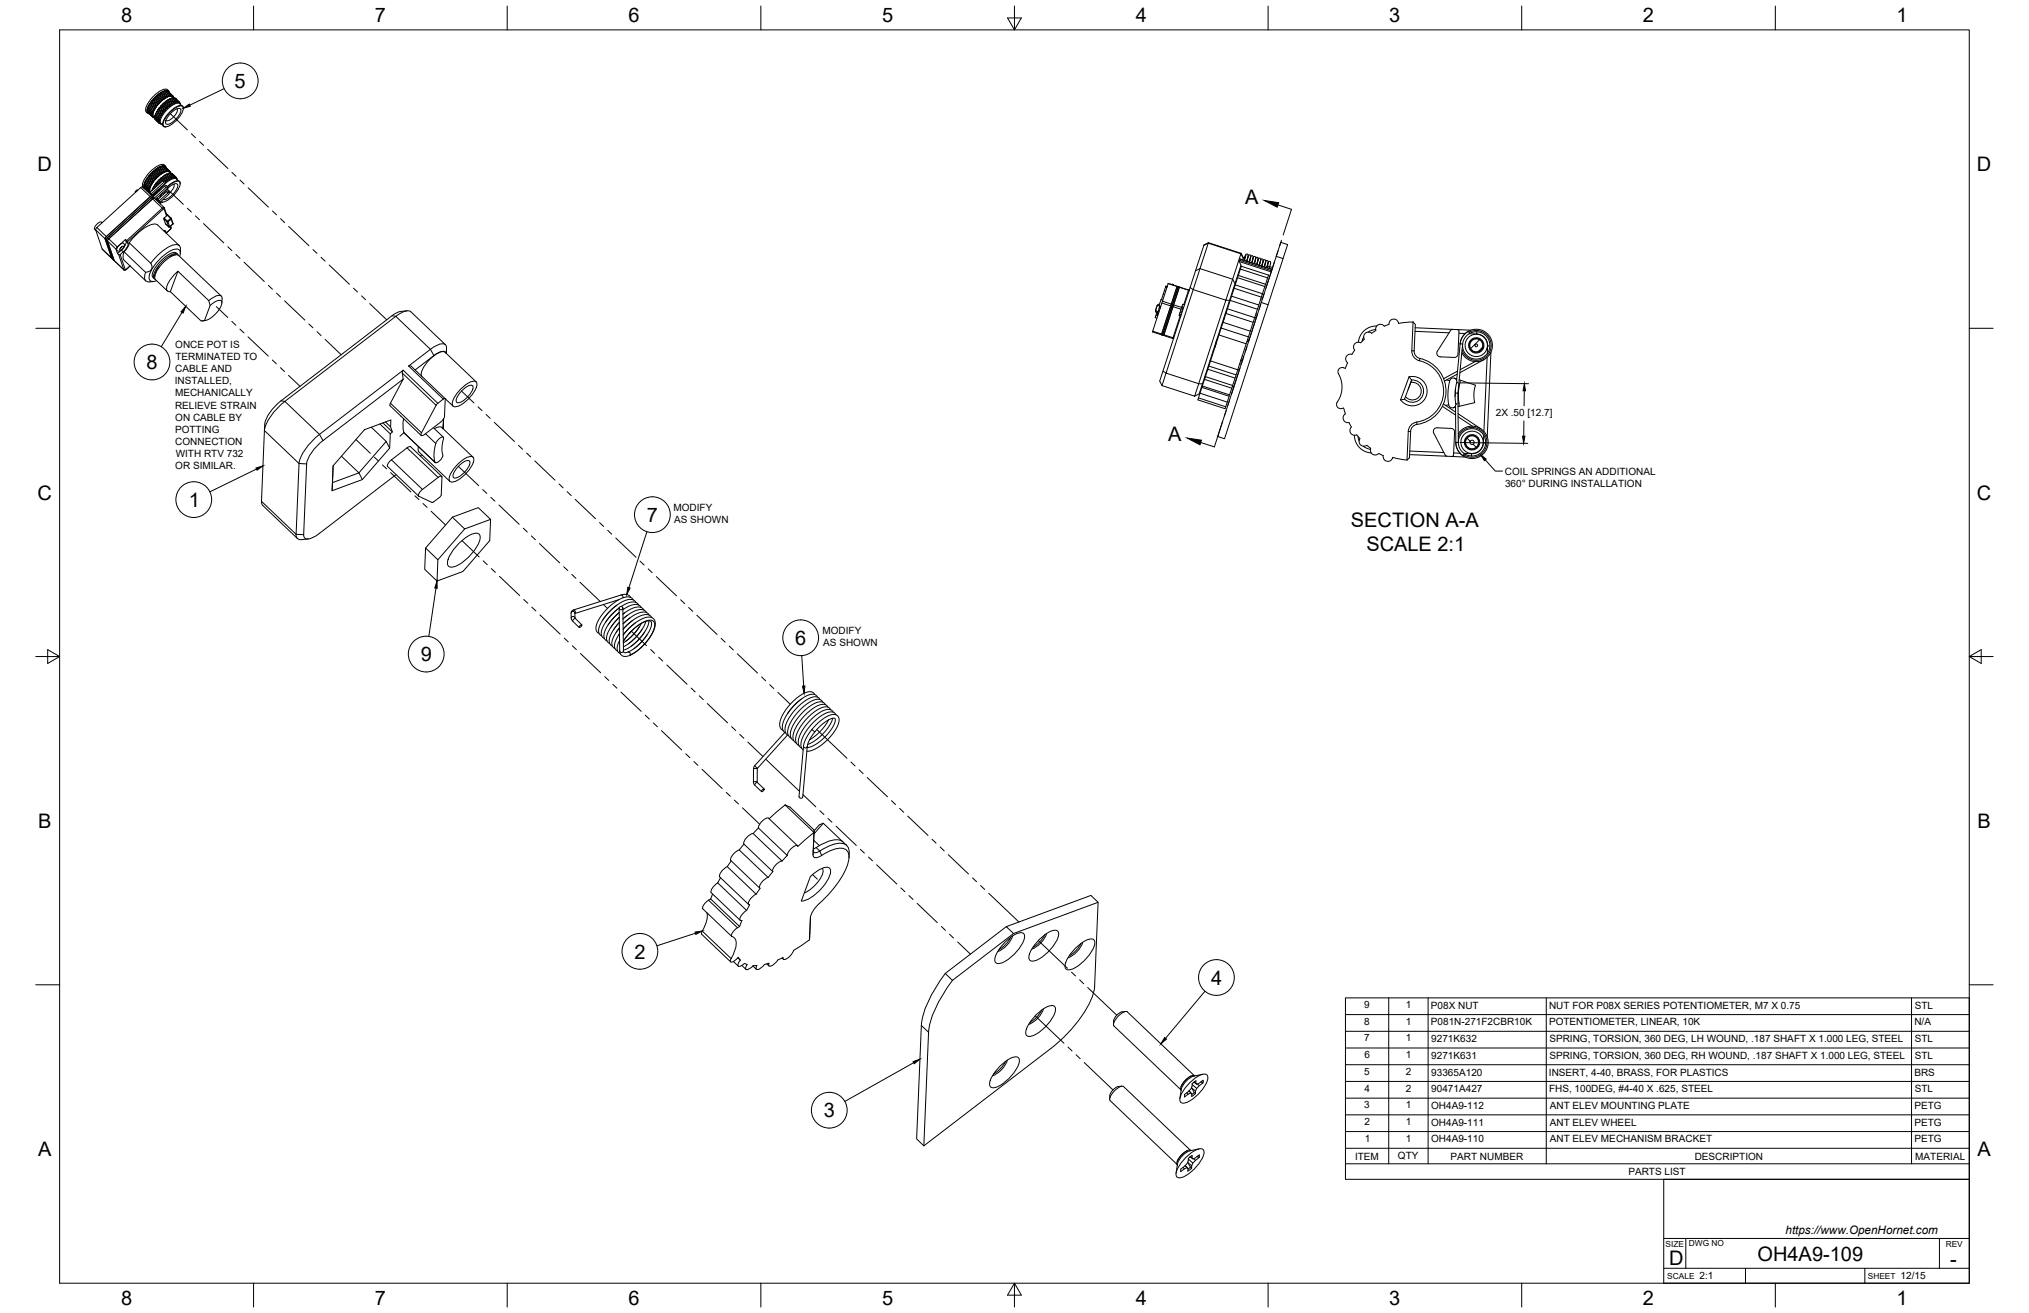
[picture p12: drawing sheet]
<svg xmlns="http://www.w3.org/2000/svg" width="864mm" height="559mm" viewBox="0 0 864 559" stroke-linecap="round" stroke-linejoin="round" font-family="sans-serif">
<defs><g id="words">
<g font-size="8.5">
<text x="51.6" y="9.4">8</text>
<text x="159.5" y="9.4">7</text>
<text x="267.5" y="9.4">6</text>
<text x="375.4" y="9.3">5</text>
<text x="483.4" y="9.4">4</text>
<text x="591.3" y="9.4">3</text>
<text x="699.3" y="9.4">2</text>
<text x="807.2" y="9.4">1</text>
<text x="99.9" y="37.4">5</text>
<text x="16" y="72.9">D</text>
<text x="841.4" y="72.9">D</text>
<text x="530" y="86.7">A</text>
<text x="62.3" y="157.1">8</text>
<text x="497.2" y="187.8">A</text>
<text x="16" y="212.6">C</text>
<text x="80.4" y="215.7">1</text>
<text x="841.4" y="212.6">C</text>
<text x="275.3" y="222.1">7</text>
<text x="575" y="224.1">SECTION A-A</text>
<text x="581.6" y="234.4">SCALE 2:1</text>
<text x="338.4" y="274.4">6</text>
<text x="179" y="281.4">9</text>
<text x="16.2" y="352.3">B</text>
<text x="841.7" y="352.3">B</text>
<text x="270.1" y="408">2</text>
<text x="515.5" y="419.1">4</text>
<text x="350.6" y="475.5">3</text>
<text x="16.2" y="492">A</text>
<text x="841.7" y="492">A</text>
<text x="710.4" y="538.4">D</text>
<text x="748.1" y="536.7">OH4A9-109</text>
<text x="830.1" y="538.8">-</text>
<text x="51.6" y="555.5">8</text>
<text x="159.5" y="555.5">7</text>
<text x="267.5" y="555.5">6</text>
<text x="375.4" y="555.4">5</text>
<text x="483.4" y="555.5">4</text>
<text x="591.3" y="555.5">3</text>
<text x="699.3" y="555.5">2</text>
<text x="807.2" y="555.5">1</text>
</g>
<text font-size="5" x="760" y="525.2">https://www.OpenHornet.com</text>
<g font-size="4.3">
<text x="74.6" y="148.2">ONCE POT IS</text>
<text x="74.7" y="153.3">TERMINATED TO</text>
<text x="74.6" y="158.5">CABLE AND</text>
<text x="74.4" y="163.6">INSTALLED,</text>
<text x="74.5" y="173.9">RELIEVE STRAIN</text>
<text x="74.5" y="168.7">MECHANICALLY</text>
<text x="74.6" y="179">ON CABLE BY</text>
<text x="636.7" y="177">2X .50 [12.7]</text>
<text x="74.5" y="184.1">POTTING</text>
<text x="74.6" y="189.3">CONNECTION</text>
<text x="74.8" y="194.4">WITH RTV 732</text>
<text x="74.6" y="199.5">OR SIMILAR.</text>
<text x="640.5" y="202">COIL SPRINGS AN ADDITIONAL</text>
<text x="640.6" y="207.2">360° DURING INSTALLATION</text>
<text x="286.6" y="217.3">MODIFY</text>
<text x="287" y="222.4">AS SHOWN</text>
<text x="350.1" y="269.7">MODIFY</text>
<text x="350.4" y="274.8">AS SHOWN</text>
<text x="580.7" y="429">9</text>
<text x="598.4" y="429">1</text>
<text x="609" y="429.3">P08X NUT</text>
<text x="659.3" y="429.3">NUT FOR P08X SERIES POTENTIOMETER, M7 X 0.75</text>
<text x="814.9" y="429.3">STL</text>
<text x="580.7" y="436.1">8</text>
<text x="598.4" y="436.1">1</text>
<text x="609" y="436.4">P081N-271F2CBR10K</text>
<text x="659.3" y="436.4">POTENTIOMETER, LINEAR, 10K</text>
<text x="814.8" y="436.4">N/A</text>
<text x="580.7" y="443.2">7</text>
<text x="598.4" y="443.3">1</text>
<text x="609.2" y="443.5">9271K632</text>
<text x="659.5" y="443.5">SPRING, TORSION, 360 DEG, LH WOUND, .187 SHAFT X 1.000 LEG, STEEL</text>
<text x="814.9" y="443.5">STL</text>
<text x="580.7" y="450.4">6</text>
<text x="598.4" y="450.4">1</text>
<text x="609.2" y="450.6">9271K631</text>
<text x="659.5" y="450.7">SPRING, TORSION, 360 DEG, RH WOUND, .187 SHAFT X 1.000 LEG, STEEL</text>
<text x="814.9" y="450.7">STL</text>
<text x="580.7" y="457.5">5</text>
<text x="598.3" y="457.5">2</text>
<text x="609.2" y="457.7">93365A120</text>
<text x="659.3" y="457.8">INSERT, 4-40, BRASS, FOR PLASTICS</text>
<text x="814.8" y="457.8">BRS</text>
<text x="580.8" y="464.6">4</text>
<text x="598.3" y="464.6">2</text>
<text x="609.2" y="464.8">90471A427</text>
<text x="659.3" y="464.9">FHS, 100DEG, #4-40 X .625, STEEL</text>
<text x="814.9" y="464.9">STL</text>
<text x="580.7" y="471.7">3</text>
<text x="598.4" y="471.7">1</text>
<text x="609.2" y="472">OH4A9-112</text>
<text x="659.7" y="472">ANT ELEV MOUNTING PLATE</text>
<text x="814.8" y="472">PETG</text>
<text x="580.7" y="478.8">2</text>
<text x="598.4" y="478.8">1</text>
<text x="609.2" y="479.1">OH4A9-111</text>
<text x="659.7" y="479">ANT ELEV WHEEL</text>
<text x="814.8" y="479.1">PETG</text>
<text x="580.9" y="485.9">1</text>
<text x="598.4" y="485.9">1</text>
<text x="609.2" y="486.2">OH4A9-110</text>
<text x="659.7" y="486.2">ANT ELEV MECHANISM BRACKET</text>
<text x="814.8" y="486.2">PETG</text>
<text x="576.7" y="493.5">ITEM</text>
<text x="595" y="493.4">QTY</text>
<text x="617.3" y="493.5">PART NUMBER</text>
<text x="721.3" y="493.5">DESCRIPTION</text>
<text x="815.2" y="493.5">MATERIAL</text>
<text x="693.1" y="500.1">PARTS LIST</text>
<text x="723.4" y="544.5">2:1</text>
<text x="809" y="544.5">12/15</text>
</g>
<g font-size="3.5">
<text x="708.9" y="530.9">SIZE</text>
<text x="718.9" y="530.5">DWG NO</text>
<text x="828.2" y="530.9">REV</text>
<text x="709.6" y="544.2">SCALE</text>
<text x="795" y="544.2">SHEET</text>
</g>
</g></defs>
<!-- layer: Visible -->
<g fill="none" stroke="#000" stroke-width=".43">
<path d="M68 39.8l-.3 .2M68 39.8l.9 2.9M68.2 39.9l.9 2.8M68.5 39.5l-.5 .3M68.5 39.5l.9 2.8M68.7 39.3l-.2 .2M68.7 39.3l1 2.8-.9 .7M68.9 39.5l1 2.6M69.2 39.1l-.5 .2M69.2 39.1l1 2.6M69.5 39l-.2 .1M69.5 39l1 2.6"/>
<path d="M69.6 39.1l1 2.5M69.9 38.8l-.4 .2M69.9 38.8l1.3 2.3M70 38.8l1 2.4M70.5 38.7l-.3 .2M70.6 38.7l1.3 2.1M70.6 38.7l1.1 2.2 .2-.1M70.8 38.8l.3-.1 1.2 2M71.1 38.7l1.5 2M71.5 38.8l-.1 .1M71.5 38.8l1.6 1.8M71.5 38.8l1.4 1.8"/>
<path d="M71.8 38.7a2.33 2.33 0 0 0-3.4-.1 13.4 13.4 0 0 0-6.5 8.2l.9 1.4M72 39.3l1.5 1.5M72.1 39.5a1.58 1.58 0 0 0-1.1-1.2 1.58 1.58 0 0 0-1.6 .5 13.8 13.8 0 0 0-6.9 8.4 1.09 1.09 0 0 0 1.1 1.3M72.5 39.8l1 1M62.7 47.1v.2M62.7 47.1l2.3 2.7M62.7 47.3l2.4 2.6M62.8 46.6l1.5 2.3 .6 .6 .3-.1-.2 .4M62.8 46.6l2 2.8M62.8 47.6l1.5 1.6M62.8 47.6l2 2M62.8 46.9l-.1 .2"/>
<path d="M62.9 47.5l-.1 .1M62.9 45.9l1.9 2.9M63 46.3l-.2 .3M63 47.9l.4 .4M63.2 45.6l-.3 .5 1.9 2.9M63.3 45.1l1.6 3.1M63.6 44.8l-.5 .6 1.8 3v-.2M63.7 44.3l-.2 .3 1.6 3.1 .3-.7M63.7 44.3l1.5 3.2M64.1 43.8l-.4 .5M64.1 43.8l1.3 3.2M64.1 44l.8 1.9"/>
<path d="M64.2 43.5l-.1 .3M64.2 43.5l1.3 3.2M64.6 43.2l1.3 3.2M64.7 42.9l1.2 3.3M64.8 49h.3l-.3 .4M64.8 48.9v.1M64.8 49.4l.1 .1M64.9 48.4l.2 .1-.3 .4M64.9 42.7l-.7 .8M64.9 42.7l1.1 3.2M65 49.8l.1 .1M65.1 47.8l-.2 .4"/>
<path d="M65.1 49.9l.3-.2-.1 .3M65.1 49.9h.6M65.3 42.5l1.1 3.1M65.4 42.1l-.5 .6M65.4 42.1l.2-.2 1 3.2M65.4 42.1l1 3.2M65.5 50l.2 .2M65.6 46.7l-.2 .3M65.7 50.2h.1M65.7 50v.2M65.8 50.2l1.9 2.2M65.8 50.2l1.8 2.1"/>
<path d="M65.8 49.6l1.7 2.4M65.9 46.2l-.4 .5M65.9 46.4a3.1 3.1 0 0 0-.5 3.2l.4 .5M65.9 50.6l1.2 1.2M65.9 50.6l1.7 1.7M65.9 50l-.1 .2M66 41.7l1 3.1M66 49l1.4 2.5M66 49l1.4 2.3M66 50.5l-.1 .1M66 49.4l-.2 .2 1.7 2.3M66.1 41.4l.3-.3 .9 3.2"/>
<path d="M66.1 41.4l-.5 .5M66.1 41.3l1 3.2 .2-.2M66.2 50.9h.1M66.3 48.7l-.3 .3M66.3 48.3l1.2 2.6M66.4 45.6l-.5 .8M66.4 45.4l-.5 .8M66.5 47.7l1.2 2.5M66.6 47.9l-.3 .4 1.3 2.4M66.6 45.1l-.2 .3M66.7 47.5l-.2 .2M66.7 47.5l1.1 2.5"/>
<path d="M66.7 47.5l.4-.4 .6 1.4M66.7 41l1 3.1M66.9 40.6l-.5 .5M66.9 40.6l.9 3.1M67 46.9l1.4 3-.6 .3M67 46.9l.1 .2M67 44.8l-.6 .8M67.1 44.5l-.5 .6M67.2 40.4l.9 3.1M67.2 40.4l-.3 .2M67.2 46.6l-.2 .3M67.4 40.4l1 3"/>
<path d="M67.4 51.5l.5 .5-.4-.2M67.5 51.3l-.1 .2M67.5 51.8v.2M67.5 52l.5 .4-.4-.1M67.5 50.9l.4 .5-.5-.1M67.6 50.7l-.1 .2M67.6 46.1l1 2.5M67.6 46.1v.3M67.6 52.3l.1 .1M67.7 44.1l-.7 .7M67.7 52.3l.6 .3M67.7 52.4l.2 .1"/>
<path d="M67.7 40l-.5 .4M67.7 40l.9 3M67.8 50.2l.3 .4-.5 .1M67.8 43.7l-.5 .6M67.8 45.8l-.2 .3M67.9 52.5l.4 .1M67.9 52.5l.7 .2M68.1 43.5l-.3 .2M68.2 49.2l-1-2.5 .4-.3 1.1 2.8M68.2 49.2l-.1 .2M68.3 45.3l.8 2.5M68.3 52.7h.1"/>
<path d="M68.3 45.3l-.1 .3M68.3 52.7h.3M68.4 43.4l-.7 .7M68.5 45l.8 2.5M68.5 45l.4-.2 .9 2.8M68.5 45l-.2 .3M68.6 48.6l.2 .5M68.6 43l-.5 .5M68.7 48.4l-.9-2.6 .4-.2 1.1 2.8-.7 .2M68.8 49.2l-.2 .2-.4-.2M68.9 42.8l-.3 .2M69 44.5l.8 2.5"/>
<path d="M69 44.5l-.1 .3M69.1 42.7l-.7 .7M69.2 47.8l.1 .5M69.3 44.2l.7 2.5M69.3 44.2l.3-.1 .9 2.8M69.3 44.2l-.3 .3M69.4 47.5l-.2 .3M69.8 47l-.1 .8-.3-.3M69.8 43.7l.7 2.5M69.8 43.7l-.2 .4M69.9 42.1l-.8 .6M70 46.7l-.2 .3"/>
<path d="M70.1 43.5l-.3 .2M70.2 41.7l-.6 .4M70.5 46.2l-.1 .8-.4-.3M70.6 43.1l.7 2.3M70.6 43.1l-.3 .4M70.6 41.6l-.7 .5M70.6 54h-.1M70.8 45.9l-.7-2.4h.2l.9 2.6M70.8 40.1l.5 1.2M70.8 45.9l-.3 .3M70.9 42.9l.7 2.3M70.9 42.9l1 2.6"/>
<path d="M70.9 42.9l-.3 .2M71 41.3l-.8 .4M71.3 41.3l1.6-.4 1 .8M71.3 41.3l-.7 .3M71.3 45.4l-.2 .9-.3-.4M71.4 42.5l.7 2.3M71.4 42.5l-.3 .4M71.6 45.2l-.3 .2M71.6 42.4l.8 2.2M71.6 42.4l1.1 2.5M71.7 42.4l-.3 .1M71.7 40.9l-.7 .4"/>
<path d="M72.1 44.8l-.2 .8-.3-.4M72.2 42.1l.7 2.1M72.2 42.1l-.4 .4M72.3 40.7l-.3 .3-.1-.2M72.4 44.6l.2 .3M72.4 44.6l-.3 .2M72.4 42l1 2.4-.2-.4-.3 .2M72.4 42l.8 2M72.4 42l-.2 .1M72.5 40.7h-.1M72.7 47.4l3.1-2.1a1.43 1.43 0 0 1 2.2 .6 10.8 10.8 0 0 1-7.6 8.1 1.03 1.03 0 0 1-1-1.4l.9-2.2zM72.8 48.1l1.9-1.5a1.55 1.55 0 0 1 2.3 0 7.9 7.9 0 0 1-6 6.3l-.4-.1a4.8 4.8 0 0 1 2.2-4.7z"/>
<path d="M72.9 41.8l.8 1.9M72.9 41.8l-.4 .4M72.9 41.8l.2-.1 .8 1.9M72.9 40.6l-.4 .4v-.3M72.9 44.2l-.3 .7M72.9 40.6l.2 .1M73.1 40.7l-.1 .3 .4-.3M73.4 40.6l.3 .3M73.5 40.8l-.2 .3 .4-.1M73.5 41.6l.9 1.8M73.5 41.6l-.3 .3M73.6 42.8l.5 1.2-.2-.4"/>
<path d="M73.7 41.6l.9 1.7M73.7 41.6h-.2M73.7 41l.1 .1M73.7 41.2l.2 .1M73.8 41.1l-.2 .3 .3-.1M73.9 41.3v.3M73.9 43.6l-.5 .8M74 41.6l1 1.6M74 41.6l-.2 .2M74.1 41.6l1.1 1.6M74.4 43.4l-.3 .6M74.5 41.7l1.3 1.5"/>
<path d="M74.5 41.7l-.2 .1M74.6 43.3l-.2 .1M74.8 42l1.3 1.3M74.8 42h.1M75.1 43.2l-.3 .6-.2-.5M75.2 43.2h-.1M75.2 42.4l1 .9M75.3 46.3a3.4 3.4 0 0 1-1.8 3.8l-1.9 1.3-1-.2M75.6 43.2l-.2 .4-.2-.4M75.8 43.2l.1 .4 .2-.3M76.1 43.3h.1M76.1 43.3l.3 .2"/>
<path d="M76.2 43.3l.2 .5v-.3M76.4 43.5l.2 .5M76.5 43.8l.1 .1M76.6 44l.1 .3M77.3 44.9l-.8-.8a4.8 4.8 0 0 0-4.8 2 8.5 8.5 0 0 0-3.5 6.1l1 1.1M78 46.2v-.1a1.34 1.34 0 0 0-.8-1.3 1.34 1.34 0 0 0-1.5 .3 12.3 12.3 0 0 0-6.5 7.9 1.01 1.01 0 0 0 1.3 1M60.6 79.5l5.1 4.8M60.7 79.5l-.8 .3-18.7 17M60.9 79.7l.5 .5M61.4 79.2l1.4 1.8M61.4 79.2l1.5 1.8M61.4 78.6l2.1 2.8"/>
<path d="M61.4 78.6l2.1 3M61.5 79.6l1.3 1.4zM61.5 79l-.1 .2M61.5 79.5v.2M61.6 77.9l1.9 3.2M61.6 78.3l-.2 .3M61.7 80h.1M61.7 80l.4 .3M61.9 77.6l-.3 .3M61.9 77.2l1.6 3.3M62.3 76.8l-.4 .4M62.4 76.4l-.2 .2 1.5 3.2"/>
<path d="M62.4 76.4l1.4 3.2M62.7 75.8l1.4 3.2M62.7 76.1l.9 1.8M62.9 75.6l-.5 .8M62.9 75.6l1.3 3.2 .3-.6M63.3 75.3l1.3 3.1M63.3 75l-.4 .6M63.3 75l1.3 3.2M63.6 74.7l-.3 .3M63.6 74.7l1.1 3.3M63.7 79.8l-.1 .5M63.8 79.6l-.1 .2"/>
<path d="M63.9 74.5l1.2 3.2M64 74.2l-.5 .5M64 74.2l1.1 3.2M64.1 79l-.3 .6M64.2 78.8l-.1 .2M64.3 73.9l-.3 .3M64.3 73.9l1 3.2M64.6 78.4a3.1 3.1 0 0 0-.6 3.3M64.6 73.8l1.1 3.1M64.7 78l-.2 .2M64.8 73.4l-.5 .5M64.8 73.4l1 3.2"/>
<path d="M65 73.2l1 3.1M65.1 77.4l-.4 .6M65.1 77.7l-.5 .7M65.3 80l-.4 .3M65.3 77.1l-.2 .3M65.3 79.5l.3 .7M65.3 79.5l.4-.3 .3 .7M65.3 79.5l.1 .9M65.3 73.1l1.1 3M65.6 72.7l-.8 .7M65.6 72.7l.9 3.1M65.7 79l.3 .8"/>
<path d="M65.7 79v.2M65.7 76.9l-.6 .8M65.7 76.6l-.4 .5M65.8 72.5l.9 3M65.8 72.5l-.2 .2M65.8 78.7l.4 1M65.9 78.7l-.2 .3M66 76.3l-.2 .3M66.1 72.5l1 2.9M66.2 78.4l.4 .9M66.3 78.1l.4 1.1M66.3 78.1l-.5 .6"/>
<path d="M66.4 72.1l-.6 .4M66.4 72.1l.2-.2 .9 2.9-.2 .2M66.4 72.1l.9 2.9M66.5 77.9l.4 1.2M66.5 75.8l-.5 .5M66.5 77.9l-.2 .2M66.7 75.5l-.2 .3M66.8 77.6l.4 1.1M66.8 71.9l1 2.8M67 77.3l.4 1.3M67 77.3l-.5 .6M67.1 75.4l-1.4 1.5"/>
<path d="M67.2 71.5l-.6 .4M67.2 71.5l.2-.1 .9 2.7M67.2 71.5l.9 2.8M67.2 77l.4 1.4M67.2 77l-.2 .3M67.2 75l-.5 .5M67.5 76.9l.4 1.2M67.6 71.5l1 2.7M67.7 76.5l.4 1.4M67.7 76.5l-.5 .5M67.8 74.7l-.7 .7M67.9 71.1l-.5 .3"/>
<path d="M67.9 71.1l1 2.7M67.9 76.3l.5 1.4M67.9 76.3l.4-.1 .4 1.2M67.9 76.3l-.2 .2M68.1 74.4l-.6 .4M68.1 71l-.2 .1M68.2 71l.9 2.6-.2 .2M68.2 71.2l1.1 2.5M68.3 74.2l-.2 .1M68.5 75.8l.4 1.4M68.5 75.8l-.2 .4M68.5 79.7h.1"/>
<path d="M68.6 79.6h.1M68.6 74.2l-.8 .5M68.6 79.6l-.3 .2M68.6 70.8l-.5 .2M68.6 70.8l1.3 2.4-.8 .4M68.6 70.8l1 2.5M68.7 75.6l.5 1.4M68.7 75.6l.3-.1 .4 1.3M68.7 75.6l-.2 .2M68.9 73.8l-.6 .4M69.2 70.7l-.3 .3M69.3 75.1l.4 1.5"/>
<path d="M69.3 75.1l-.3 .4M69.3 73.7l-.7 .5M69.4 72.2l.6 1.1M69.5 74.9l-.2 .2M69.7 70.7l-.2 .2M69.7 70.7l1.5 2M69.7 70.7l1.3 2.1M69.7 75l.8 2.1M70 73.3l-.7 .4M70.1 76.7l-.6-1.7 .6-.4 .7 2.2M70.1 70.9l-.1 .1M70.1 70.9l1.6 1.8"/>
<path d="M70.1 70.9l1.5 1.8M70.3 74.4l.7 2.2M70.3 74.4l1.1 2.5M70.3 74.4l-.2 .2M70.4 73l-.6 .2M70.5 70.7a2.33 2.33 0 0 0-3.5-.1 13.4 13.4 0 0 0-6.4 8.2l.3 .9M70.6 77.2l-.6-.6-.5 .1-5.7 5.2M70.6 72.9l-1.4-2.2 1.2 2.3M70.6 72.9l-.2 .1M70.6 77.5h.1M70.6 71.4l1.4 1.4M70.8 76.8l-.2 .8"/>
<path d="M70.8 71.5a1.58 1.58 0 0 0-1.2-1.2 1.58 1.58 0 0 0-1.5 .6 13.8 13.8 0 0 0-7 8.3 1.09 1.09 0 0 0 1.1 1.3M70.8 74.1l.8 2.1M70.8 74.1l-.3 .4M71 72.7l-.4 .4v-.2M71 76.6l-.2 .2M71.1 74l.7 2.1M71.1 74l1 2.5M71.1 74l-.3 .1M71.1 71.8l1.1 1M71.2 72.7l-.2 .1M71.5 73.9l.8 1.9M71.5 73.9l-.3 .3"/>
<path d="M71.6 73.8h.2l.8 1.9M71.6 72.7l-.4 .3v-.3M71.6 72.7h.1M71.7 72.7l-.1 .3 .4-.2M71.8 76.1l.3 .4 .2-.2M71.8 76.1l-.5 .9-.3-.4M72 73.2h.1M72 73.2l-.8-.2-1.2 .3M72 72.7l.4 .3M72 72.8h.2M72.1 73.2l.5 .5M72.2 72.8l-.2 .4 .4-.2"/>
<path d="M72.2 73.7l.9 1.8M72.2 73.7l-.4 .3M72.2 73.7l1.1 1.7M72.2 74.8l.6 1.3M72.4 75.8l-.1 .5M72.4 73l-.1 .4M72.4 73.2l.2 .2M72.6 73.4l-.3 .1M72.6 75.7l.2 .4M72.6 73.4v.1M72.6 75.7l-.2 .1M72.6 73.5l-.1 .2"/>
<path d="M72.7 73.7l1 1.6M72.7 73.7l-.2 .2M72.7 73.7l1.2 1.5M73.1 75.4l-.3 .7M73.1 73.8l1.2 1.4M73.1 73.8l-.1 .1M73.1 73.8l1.3 1.4M73.3 75.4l-.2 .1M73.4 74h.1M73.4 74l1.3 1.3M73.7 75.3l-.2 .5-.2-.4M73.9 74.5l.9 .9"/>
<path d="M73.9 78.4a3.9 3.9 0 0 1-1.7 3.7M74.3 75.2l-.3 .5-.3-.4M74.3 75.2l.3 .5 .1-.4M74.7 75.3l.1 .1M74.8 75.4l.2 .1M74.8 75.4l.2 .5v-.3M75.1 75.5l.2 .5M75.2 75.9h.1M75.2 76l.1 .4M75.9 76.9a2.65 2.65 0 0 0-4.2 .2l-2.2 1.9-1.8 2.4M76.7 78.3a1.25 1.25 0 0 0-.6-1.4 1.25 1.25 0 0 0-1.5 .2l-3.4 2.3M41.3 96.8l-.6 1 2.8 8.2"/>
<path d="M43.5 94.8l-.3-.3a3.3 3.3 0 0 0-2.9 3.1l.5 .5M58.6 81h-.4l-.6 .5v.4M62.9 81l1.7 1.6M62.9 81l-.4 .3M63.5 81.1l.2-.1-.2 .4M63.5 81.4v.2M63.5 81.6l.4-.2-.2 .3M63.5 80.5h.3l-.3 .4M63.9 83.7l-18.6 17M64.2 82.9l.4-.3 .2 .6-.8 .5M64.4 82.4l5.5-4.9 .7-.3-.5 1-5.4 4.8M64.6 81v.1"/>
<path d="M64.9 83l.5 .5zM64.9 83h.1M64.9 82.9l.5 .6zM64.9 80.3l.2 .4M64.9 80.3l-.2 .8M65 84.6l-19.1 17.5-.1 .5 2.8 8.2M65.1 83.8l5.2-4.8h.5l.6 .5 3.1-2.2a1.34 1.34 0 0 1 1.9 0 1.34 1.34 0 0 1 .1 1.8 11 11 0 0 1-7.7 6.9l-.4-.2M65.1 82.7l.5 .6M65.2 82.7l.4 .6M65.2 83.9l-.7 .3-19.1 17.5-.2 .4 2.9 8.3M65.4 82.5l.4 .6M65.5 82.4l.4 .6"/>
<path d="M65.7 84.3l5-4.5 .7-.2-.5 .9-4.7 4.3M65.7 84.3l-.7 .3M65.7 84.3l4.2 4 1.1 3.2M65.7 82.2l.4 .6M65.8 82l.4 .7M66.1 81.8l.3 .5M66.3 81.6l.2 .4M66.4 85l.4-.3 1.4 1.4M66.4 82.2l.1 .2M66.5 82l.4 .1M66.5 82l-.1 .2M66.5 84.6l.5 .1"/>
<path d="M66.6 84.4h.1M66.7 81.3l.1 .2M66.7 84.3v.1M66.7 84.6l.3 .1M66.7 84.6l.6 .2M66.8 81.5l.2 .5M66.8 81.1l.1 .1M66.9 84.2l.4 .6M66.9 81.2l.4 .2M66.9 81.2l-.1 .3M67 84.7h.1M67 84.7l.3 .1"/>
<path d="M67.2 84.8h.1M67.3 80.8l.1 .4zM67.4 81.2l-.1 .2M67.7 85.6l3.7-3.4 .8-.3-.5 .9-3.5 3.2M67.8 80.2l.1 .3M67.9 80.2l-.1 .4-.3-.1M68.2 86.1l.2 .5M68.3 86.1l-.5 .3M68.3 85.9l1 .1M68.4 86.5l-.1 .3M68.7 82.5l-.7 1.7M69.3 82l-1 1.9"/>
<path d="M69.5 82.8a8.9 8.9 0 0 1 5.5-4.7 1.47 1.47 0 0 1 .1 2.5 8.4 8.4 0 0 1-5.3 4.4l-.4-.1M69.6 98.1l.8 .2 .4 .9M69.8 98.1l.2 .4M70.4 95.2h.1M70.8 99.2h.1M70.8 90.9l2 1.9M71 91.5l-1.3 1.6 .7 2.1M72.2 81.9l-.6-.6h-.4l-4.1 3.7M72.6 96.2v1.3l-1.8 1.7M72.9 92.8v.2M72.9 93l.8 2.2-1.5 1.4h-.3l-1.5-1.4M43.5 106l.1 .1"/>
<path d="M43.6 106.1l4 3.9M45.3 100.7l-.6 .9 2.9 8.3M47.6 109.9h.1M47.6 110l1 .9M48.6 110.8v.1M48.6 110.9l4.3 4.1 .7-.1 1.8-1.7M50.6 104.5l1.8-1.1 .6 .8-.2 1-.8 .9-.9 .7-.8 .1-.7-.6zM51.1 108.4a6.5 6.5 0 0 0 3.4-4.8l-.3-.9-.8-.8-3.7 3.5-.3 .6 .6 1.9 .7 .6 .5-.1M51.5 106.6l-1.5 1.3M52.1 104.9l-1 1.1M52.8 107.2l9.2 8.7 1.6-.5 1-.9v-1.3l-.4-1.1M52.8 107.1l-.4 2 .2 1.4 9.4 9"/>
<path d="M53.4 101.9l.3 1.5-1 1.8M55 103.3l9.2 8.8M55 103.3l2.5-3a13.8 13.8 0 0 1 8.8-4.9l.9 .4 9.1 8.7M55 103.3l-.4 1.5-1.8 2.4M62 115.9l-.3 .9a2.06 2.06 0 0 0 0 2.3 2.06 2.06 0 0 0 2 .9l1.7-.2M67.7 113.3a7.4 7.4 0 0 0-1.9 4.6M74.8 108.4l-2.6 .8M75.6 108.2l-.9-.7-1.7 .2-2.7 1.7-2.2 2.1-2.3 2.9-.9 1.7-.1 1.4 .9 1.1M75.7 115.4a11.5 11.5 0 0 0-4.8 7.9 1.22 1.22 0 0 0 1.6 .8M75.7 115.4l13.1 12.5 .6 2.1-2.4 6.4-1.4 .2-13.1-12.5zM75.9 108.6l-1-.7-1.9 .5-2.3 1.6-2.1 1.9-2.1 2.6-1 2-.2 1.5 .8 .9M76.5 109.1a2.04 2.04 0 0 0-.2-2.7 2.04 2.04 0 0 0-2.8-.1 19.4 19.4 0 0 0-10 11.3 1.69 1.69 0 0 0 .4 1.8 1.69 1.69 0 0 0 1.8 .3l1-.2"/>
<path d="M76.8 107.8a2.91 2.91 0 0 0-1-3.6 11.3 11.3 0 0 0-8 3.8l-3.6 4M514.3 103.3l-19.7 60.8M514.3 103.3l-1.9 1-5 15.5-13.8 42.4 1 1.9M514.3 103.3l13.9 4.5M526.7 118.2l11.6 3.7M527 117.2l11.6 3.8M527.5 111.3l.7 1.6-17.6 54.2-.2 .5-1.9 1M527.5 111.3l-.2-.6-18.8 57.9M527.9 114.5l-18.1 55.7 11.6 3.7 18.5-56.8M527.9 114.5l11.6 3.8M528.2 107.8l1 1.9-.3 .9M528.2 107.8l-.7 2.4 13.9 4.4"/>
<path d="M528.3 113.3l-.4 1.2M528.3 113.3h.1M528.3 113.3l11.6 3.8M529.2 109.8l.6 .2M530.2 108.6l-.6 2.2M530.9 110.4h.1M531.3 109l-.6 2.2 .6-2.4-.2-.6-.8 .1-.7 1.7M531.3 108.8l.6-.3 .4 .4-.6 2.6 .6-2.2M531.9 110.7h.1M532.3 109.2l.7-.4 .4 .4-.6 2.6 .6-2.1M533 111.1h.1M533.4 109.5l.6-.4 .5 .5-.6 2.6 .6-2.2"/>
<path d="M534.1 111.4h.1M534.5 109.9l.6-.4 .4 .4-.6 2.6M535.1 111.7l.1 .1M535.5 110.4l-.6 2.1M535.5 110.2l.7-.4 .4 .5-.6 2.6 .6-2.2M536.2 112.1h.1M536.6 110.6l.6-.4 .5 .4-.6 2.6 .6-2.1M537.3 112.4v.1M537.6 110.9l.6-.4 .5 .5-.6 2.6 .6-2.2M538.3 112.8h.1M538.7 111.2l.7-.3 .4 .4-.6 2.6 .6-2.1M539.3 113.5h.1"/>
<path d="M539.4 113.1h.1M539.8 111.6l.6-.4 .5 .5-.7 2.6M539.9 117.1h.1M540.4 113.5l1.3 .4M543.2 109.1l-24.9 76.7 2.9 .9 24.9-76.7M545.1 103.1l2.9 1-1.9 5.9-2.9-.9zM71.2 123.8l-5-4.8a3.8 3.8 0 0 1 .8-4.1 13.7 13.7 0 0 1 8-6.5l1 .3 18.2 17.3M87.3 136.4l-1.4 .2M88.9 127.9a5.4 5.4 0 0 1 5.3-1.9l.3 .7-.1 2.3M89.4 130a4.6 4.6 0 0 1 4.8-1.9 4.8 4.8 0 0 1-1.8 4.8 8.8 8.8 0 0 1-5.3 3.5M173.3 132.3l-3.2 .3-2.6 1.3-47.8 36.6a18.1 18.1 0 0 0-7 9.9l-.2 2.8M492.3 133.1l-.6 2.1 .7 .2"/>
<path d="M492.3 133.1l.4 .2M492.9 132.7l-.5 1.6 .3 .1M492.9 132.6l.4 .1M493.4 130l-.7 .1-.5 .8-.2 1.1 .3 .5 .6 .2 .5-1.7M493.4 131l.4 .1M493.5 129.5a2.21 2.21 0 0 0-1.6 2.3v.9l.4 .4M493.7 130.3l-.3 .7M494.9 127.7l-.7-.2-.7 1.9-.2 .8 .8 .2M495.1 125.2l.6 .1M495.6 123.7l.5 .2M496.8 121.9l-.6-.1-1.9 5.8M497.2 120.7l-6.7 20.5 3.8 1.3"/>
<path d="M497.2 120.6l3.8 1.3M497.2 120.6v.1M498.8 130.4l-4 12.2M498.8 121.1l.6 .2M501 121.9l-6.7 20.6M501 121.9l.5 .1M501.5 122.1l-2.7 8.3M501.5 122v.1M501.5 122l.5 .2M502 122.2l-6.7 20.6M502 122.2l3.9 1.2 .2 .4M502.6 134.4l-.3 .1"/>
<path d="M503.1 130.4l.4 .7M503.5 131.1l-.6 1.8-.7 .1M504.1 129.9l-.7-.4-1.6 4.8 .5 .2M519.8 139.6l11.6 3.8M520.6 137.2l11.6 3.7M520.8 135.7l.2 .1M520.9 135.4l.2 .1M521.5 133.5l.2 .3M521.8 133.4l11.6 3.8M522.4 131.4l11.6 3.8M523.6 127.8l11.6 3.8M524.2 126l11.6 3.8"/>
<path d="M524.8 123.3l.3 .1M525.3 122.7l11.6 3.7M525.7 121.2l11.6 3.8M534.6 133.5l.6 .3M536.7 127.1l.6 .2M586 138.8a7.6 7.6 0 0 0-7.8 6.8M601.4 137.1l-.5 12.2a4.6 4.6 0 0 0 4.6 4.6 13.3 13.3 0 0 1 8.8 14.2 13.3 13.3 0 0 1-12 11.7l-1.8 1.2-1 1.9-.7 12.9M601.4 137.1l-6.2 .6a2.03 2.03 0 0 0-2.2-1.9 2.03 2.03 0 0 0-1.8 2.2 2.4 2.4 0 0 1-3.2 .1 2.04 2.04 0 0 0-2.4 2.6M601.4 137.1h.1M601.5 137.1l.9 1-.5 11.9 .8 1.6 1.7 1M602.3 139.5l17.9 .8M189.6 146.7l-14.7-14a5 5 0 0 0-5.5 1.3l-48.2 36.8"/>
<path d="M189.8 150.3a2.13 2.13 0 0 0-3.3-.2l-9.8 7.4M190 150.4l.1-2.2a1.81 1.81 0 0 0-.8-1.8 1.81 1.81 0 0 0-2 0l-3 1.5-10.4 7.9 .6-.2 .7 .4 17.6 16.8M494.3 142.5l.5 .1M494.8 142.6l.5 .2M495.3 142.8l3.9 1.3 .4-.2M514.1 157.1l11.6 3.8M514.5 155.8l11.6 3.8M516.3 149.4l.3 .1M517.8 145l-.7 2.7h-.2M517.9 144.5h.3M518.1 144h.2M528.2 153.2l.6 .2"/>
<path d="M528.7 151.5l.7 .2M530.8 145.3l.6 .2M572.6 156.8a2.01 2.01 0 0 0-2.8 .3 2.01 2.01 0 0 0 .4 2.9 12.1 12.1 0 0 1-1.3 11.9 1.93 1.93 0 0 0 .9 1.8 1.93 1.93 0 0 0 2.1 0M580.4 143.4l-.6 1.8M583.8 141.8a2.04 2.04 0 0 0-2.6 0 2.04 2.04 0 0 0-.5 2.6 2.4 2.4 0 0 1-2.9 1.3 2.04 2.04 0 0 0-1.2 3.3 2.37 2.37 0 0 1-2.6 1.9 2.04 2.04 0 0 0-.4 3.5l-1 2.4M585.5 140.3l-1.7 .3-1.5 .7M585.6 140.7l-1.8 1.1M602.3 141l14.5 .6M604.4 152.5a14.3 14.3 0 0 1 11 14.9 14.3 14.3 0 0 1-12.9 13.4l-1.5 1.1-.6 1.7M618.2 140.2l-.7 .3-5.7 9a1.54 1.54 0 0 0 1.2 2.4l6 .2 1.2-.6 .4-.8 .4-9.6-.2-.6-.5-.2M620.2 159.2l-5.4 3M620.2 140.3l5.8 .2"/>
<path d="M620.4 157.9l-6 3.3M620.9 141.8l2.8 .1M621.5 146.5l.5-2.3 1.7-2.3 1.9-1.2 2.4-.6 2.3 .3 2.2 1.1 1.6 1.7 1 2.4 .1 2.2-.8 2.4-1.7 2.1-1.9 1.2-2.4 .4-2.4-.4-2.3-1.4-1.5-2M622.5 146.6l.2 2 1.3 2.3 1.9 1.4 2.7 .5 2.2-.5 2-1.6 1.2-2.3v-2.5l-1.3-2.8-1.7-1.3-1.4-.5-1.8-.1-1.6 .4-1.6 .9-1.2 1.4-.8 2.2-2.1 21.2 .2 21.4 .8 2.4 1.1 1.4 1.4 1 2 .6 1.9-.2 1.9-.8 1.3-1.2 .9-1.7 .3-1.5-.3-2.4-1.1-1.9-1.8-1.4-2.4-.6-1.9 .3-2.2 1.2-1.4 2-.5 2.3M625 140.9l-2.2 2-1.2 2.4-1.6 16.6M625.3 142a7.8 7.8 0 0 1 6.3 1.4l1 1.3a8.5 8.5 0 0 1 .4 5.7M627.9 153.9l-6.4 3.4M631.6 153.1l-10.2 5.5M633 152.1l-1.4 31.5M634.6 149.9l-1.6 36M121.3 170.8a21.9 21.9 0 0 0-8.7 12.4l-1.2 31 .5 .9 14.7 14.1M163 180l4 3.8"/>
<path d="M164.1 179.6l2.1 2.1M166 172.7l.2-1.1 5.4-10.2-34.1 26.1a17.9 17.9 0 0 0-7 9.9M166.1 172.7l13.2 12.6M171.6 161.4l-.4-3 .4-.8-35.6 27.3a22 22 0 0 0-8.7 12.4l-1.3 30.1 .2 1.2 .6 .8a5.7 5.7 0 0 0 4.4 0M171.8 178.2a11.9 11.9 0 0 0 .1 5.9M179.6 160.2a6.3 6.3 0 0 1 2.3-6.1 10.3 10.3 0 0 1 7.1-4.4l13.7 12.8M188.8 178.2l-.2 4.3 .1-2.2M189.5 169.8l-.2-.3-.6 .3-2.9 2.5-6.4 11.9-.2 .8 .2 .4 1.4-.6 6.7-5.1 1.2-1.2 .5-1.3 .3-7.4M196 165.7a8.9 8.9 0 0 1 6.2-3.4 2.11 2.11 0 0 1 .3 3.3 14.6 14.6 0 0 1-8.6 7.5 1.53 1.53 0 0 1-1.5-.9 1.53 1.53 0 0 1 .3-1.6l1.3-2.5zM196.9 165.9l1.9-1.4a1.69 1.69 0 0 1 2.5 0 8.8 8.8 0 0 1-6.6 6.9l-.3-.2a5.4 5.4 0 0 1 2.5-5.3zM494.6 164.1l13.9 4.5M510.1 169.4l11.6 3.7"/>
<path d="M510.8 167.3l11.6 3.8M511.6 164.9l11.6 3.7M511.7 164.3l11.6 3.8M512.7 160.7l.2 .1M512.7 161.5l11.6 3.7M513.1 160.3l11.6 3.8M524.5 164.5l.6 .2M571.9 173.6l.4 1.5a.96 .96 0 0 1-.4 1.7 2.04 2.04 0 0 0 .1 2.3 2.04 2.04 0 0 0 2.1 .7l1.1 1.9M597.8 169.9l-1.7 .3M599.7 160.4l1.1 1.3-1.5 4.1M599.7 160.4l-3.6 9.8M599.7 160.4a6.3 6.3 0 0 1 7.3 8.2 6.3 6.3 0 0 1-10.9 1.6"/>
<path d="M600.5 162.8a3.8 3.8 0 0 1 4.2 5 3.8 3.8 0 0 1-6.5 1M600.8 161.7l-3 8.2M600.9 161.7a4.8 4.8 0 0 1 4.7 6.4 4.8 4.8 0 0 1-7.8 1.7M600.9 161.7h-.1M613.9 172.9l5.6 3.8M614.4 171.9l5.1 3.5M617.6 161.2a1.51 1.51 0 0 1 1.8-.1 1.51 1.51 0 0 1 .6 1.7 23.4 23.4 0 0 0-.4 9.5 1.53 1.53 0 0 1-1.5 1.3 1.53 1.53 0 0 1-1.5-1.3 20.1 20.1 0 0 1 1-11.1zM619 161l1 .3M619.4 165.8l-.1 3M619.5 172.7l.2 16.8 1 2.5 2 2M619.5 173.3l-1 .2M619.6 171.9l.3 .1"/>
<path d="M620.3 162.9h-.3M620.6 176.1l9.7 6.4M620.6 177.4l6.1 4M621.1 161.6l6.9 2.3-.6 3.2 .3 4.3-7.1 1.6M621.5 161.8v.7a24.6 24.6 0 0 0-.5 9.4v1M130.5 197.4l-1.2 30.2a1.73 1.73 0 0 0 .7 1.6 1.73 1.73 0 0 0 1.9 .1l1.8-.8 2.1-1.4M145.3 194.2l7.5 7.1-11.3 4.1 .3-7.2M155.1 182.9l11.3-4.2-.2 3 .8 2.1-.9 .9-.2 6-11.7 13.4-12.8 4.8 .4-10.7zM158 181.8l6.4 6.1 1.5 2.8M161.7 180.4l4.4 4.3M164.4 187.9l-11.6 13.4 1.4 2.8M171.9 184.1l.1 .2"/>
<path d="M172 184.3l13.2 12.6M174.8 190.1l13.2 12.6M174.8 190.1l-1.1 .2-7.1 5.4a3.4 3.4 0 0 0-1.6 2.8l13.2 12.6M178.2 190.1l-.2 1.5 .3 .7M178.3 192.3l13.2 12.6M179.6 193.5l-.7 .6M184.4 182l4.3 4.1M184.9 182.4l2-.7 1.2 .3 13.2 12.6M188.7 180.2v.1M188.8 186.7a15.4 15.4 0 0 0-.4 7.6 4.2 4.2 0 0 1-3.1 2.6 12 12 0 0 1 .9-9.5l1.8-1.4h.7l.1 .7M194.7 197.7a8.9 8.9 0 0 1 6.2-3.4 2.11 2.11 0 0 1 .2 3.3 14.6 14.6 0 0 1-8.6 7.6 1.53 1.53 0 0 1-1.4-.9 1.53 1.53 0 0 1 .3-1.7l1.3-2.4zM195.6 198l1.9-1.5a1.69 1.69 0 0 1 2.5 0 8.8 8.8 0 0 1-6.6 7l-.4-.2a5.4 5.4 0 0 1 2.6-5.3z"/>
<path d="M575.2 181.7a2.04 2.04 0 0 0-.3 2.7 2.04 2.04 0 0 0 2.5 .7 2.34 2.34 0 0 1 1.1 3 2.04 2.04 0 0 0 3.2 1.4 2.35 2.35 0 0 1 1.7 2.7 2.04 2.04 0 0 0 3.4 .8M576.5 185.2a7.6 7.6 0 0 0 7.1 7.6M578 185.8l.5 1.8M580.2 189.9l1.5 .9 1.6 .4M586.8 193l2 .9M588.7 193.9a2.04 2.04 0 0 0 1.7 2.4 2.04 2.04 0 0 0 2.4-1.6M592.8 194.6l6 1.2M600 193.5l15.8 .7M600 192l14.6 .6M600.4 183.6l-.5 11.3-1 .9M615.8 194.2l2.1 .1M617.6 182.3l-5.9-.2a1.54 1.54 0 0 0-1.5 2.2l4.9 9.4 .7 .5"/>
<path d="M617.7 182.3l1.2 .7 .2 .9-.4 9.6-.2 .6-.6 .2M617.9 194.3l5.8 .2M618.7 192.8l2.7 .1M619.6 188.2l.2 1.7 .7 1.7 2.2 2.4M620.7 184.6l1.3-1.5 1.7-1.1 2-.6 2.1 .1 1.8 .6 1.8 1.3 1.3 1.7 .6 1.8 .1 2.2-.5 1.8-1.1 1.8-1.5 1.3-2.2 1-2 .1-1.7-.3-1.7-.8M631.5 185.3a7.7 7.7 0 0 1-1.4 6.2l-1.3 1a8.7 8.7 0 0 1-5.7 .5M141.5 205.4l-.1 3.5M168.6 202l-32.8 25.1M186.5 203.2l-6.7 5.1M188.1 203.1l-.3 7.4-.9 1.3-2.8 2-5.8-2.6a2.69 2.69 0 0 1 1.5-2.9M188.1 203.1v-.3l-.6-.2-1 .6M181.1 233.2l-.3 9.1 5.2 5 .4-9.1"/>
<path d="M192.5 220.1l5.3 5-11.4 13.1-5.3-5zM192.5 220.1l11.1-4.1 5.2 5-.4 9.1-11.4 13.1-11 4.1M195 231.6a13.6 13.6 0 0 1 8-4.7 2.11 2.11 0 0 1 1.1 3.4 19.9 19.9 0 0 1-11.6 11.1 1.75 1.75 0 0 1-1.8-.6 1.75 1.75 0 0 1-.2-1.9 16.6 16.6 0 0 1 4.5-7.3zM208.8 221l-11 4.1M263.4 255.2l-18.7 5.9M263.5 258.8l.3 18.6 .4 1.2 .8 .6 1.8 .1 1.8-.6 2.7-1.7 3-2.8 2.5-3.2 1.3-2.4 .6-1.8 .2-2.1-.7-1.3-1.1-.7h-1.6l-1.8 .5-4.2 2.6-4.2 4.4M263.5 258.7l-3.8 3.5-3 4.4-.6 1.5-.2 1.7 .3 1.1 1 .8M265.1 258.8l.3 18.4 .2 .5h1.2l1.9-.9 4.2-3.4 3.3-4.4 .8-2 .3-1.8-.3-.8-1.1-.2-1.6 .5-2.1 1.1-3.7 3.1-3.2 4.1M268.5 254.3l-1.3-1.2h-2.2l-21.3 6.7-.6 1 .2 2.9 3.2 3.4M269.6 255.4l-1.5-1.3-2.6 .2-3.1 1.5-3.3 2.6-3.2 3.7-1.9 3.5-.3 2.5 .5 .9 .8 .6M270.7 256.4l-1.4-1.2-2.3 .1-2.9 1.2-3.8 3-3.3 3.7-1.8 3.1-.4 2.9 .4 .8 .9 .6M271.8 257.5l-1.1-1.1-1.7-.2-2.3 .6-2.3 1.3"/>
<path d="M273 258.6l-1.1-1.1-1.8-.2-2.1 .6-2.9 1.6M274.1 259.7l-1.4-1.2-2.1-.1-2.7 1.1-2.7 1.9M244.7 260.9v2.1l2.9 2.9M246.8 266.3l.7-.4a.93 .93 0 0 1-1 1.1zM263.5 260.7l-3.5 3.7-2.3 3.5-.6 2v1.4l.5 .9 .8 .6M263.6 262.8l-3 3.2-2 3.7-.4 2.6 .5 1 .8 .6M263.6 264.9l-2.8 3.7-1.3 2.8-.1 2.1 .4 .9 .8 .5M263.6 267.3l-2.2 3.2-.9 2.4 .1 2.1 1.1 1M263.7 269.8l-1.6 2.7-.5 1.9 .2 1.7 1.1 1M263.7 272.6l-.8 1.8-.2 1.7 .4 1.3 .9 .8M273 265.3l-3.4 4.7-4.3 3.6M274.9 264.5l-1.2 2.8-2.4 3.2-2.8 2.7-3.2 2"/>
<path d="M275.2 260.7l-1.4-1.2-2.8 .2-2.8 1.4-3 2.3M276.2 264.2l-1 3.4-2.7 3.9-3.8 3.5-3.3 1.7M276.4 261.8l-.8-.9-1-.4-2.6 .3-3.6 1.9-3.2 2.8M277.5 262.9a4 4 0 0 0-5.7-.4l-3.6 2.4-3 2.9M346.8 295.6l-1.4-1.2-2.6 .4-3.8 2.4-3.2 3.1-2.3 3.2-1.4 3.4-.1 2.5 .5 .9 .8 .6M347.9 296.7l-.6-.8-.9-.4h-1.3l-1.6 .5-3 1.9-3.5 3.5-2.8 4-1 2.5v2.7l1.2 1.4M349 297.8l-.6-.8-.9-.4-2.7 .4-3.7 2.5-2.8 2.8-2.6 3.5-1.4 3.4-.1 2.3 .6 1 .8 .5M350.2 298.8l-.7-.8-1-.4-2.7 .6-3.4 2.2-3.2 3.1-2.4 3.4-1.3 3-.3 1.6 .2 1.2 1.3 1.4M351.3 299.9l-1.4-1.2-2.6 .4-3.8 2.4-3.2 3.1-2.2 3.2-1.5 3.4-.1 2.4 .5 1 .8 .6M334 311.7l-13.2 14.8v6.9l3.3 3.5M335.2 312.8l-12.9 14.3v5.9l2.9 2.8M343.6 318.1l1.5-.2 1.9-1 4.6-3.7 3.2-4.4 .7-2-.2-1-.9-.1-1.6 .6-3.3 2.4-3.5 3.8-1.9 3.2-.5 1.9-1.9 21.5-.9 .6-.7-.7 1.9-21.6 .8-2.5 3.1-4.9 3.9-3.7 3.4-1.9 1.8-.4 1.3 .4 .8 1.5-.1 1.8-1.3 2.7-1.8 2.6-2.3 2.4-2.8 2.3-2.9 1.5-2.5 .5"/>
<path d="M345.6 310.4l1.2 1M345.6 310.4h.1M352.4 301l-1.3-1.2h-1.5l-1.4 .4-3.2 2-3.5 3.5-2.6 3.6-1.2 2.9v2.7l1.2 1.4M352.7 306.4l-1.6 2.5-1.9 2.3-4.6 3.7M353.5 302l-.5-.7-1-.4-2.6 .4-3.4 2.1-3.4 3.3-2.4 3.4-1.3 2.8-.1 2.9 .5 1 .8 .5M354.4 305.7l-1.2 2.8-2.9 3.8-3.7 3.1-2.8 1.4M354.7 303.1l-.7-.8-1-.4-2.7 .6-3 1.9-3.6 3.4-2.4 3.4-1.3 3-.3 1.6 .2 1.2 1.3 1.4M355.8 304.2l-.4-.6-1-.6-2.6 .4-2.7 1.5-3.6 3.2-2.6 3.5-1.7 3.3-.2 2.8 .9 1.5M324.4 336.2l.7-.5a.94 .94 0 0 1-1 1.2zM316.6 359.2l12.3 11.8M316.6 359.2l-1.9 2.5a5.1 5.1 0 0 0-3.6 4.5M320.6 354.8l12.3 11.7"/>
<path d="M320.6 354.7a5.2 5.2 0 0 0-4 4.5M322.8 352.4l12.3 11.7M322.8 352.4l-2.2 2.3M327.1 348.2l12.3 11.7M327.2 348.2a4.9 4.9 0 0 0-4.4 3.8v.4M334.2 342.6l2 .9 10.3 9.8-.3 8.7a.81 .81 0 0 0 .9 .9l.6-.1a22.9 22.9 0 0 1 10.4-3.9 3.6 3.6 0 0 1 3.3 4.4l-.1 1.8M334.2 342.6l12.3 11.7M334.2 342.6l-6.8 5.8M346.3 357.6l2.4 2.3M346.4 354.9l4-4.5 8.1 7.6M346.5 354.3l-.4 9.5a1.29 1.29 0 0 0 .7 1.2 1.29 1.29 0 0 0 1.4-.2l1.5-.7M346.5 354.3h.1"/>
<path d="M346.5 354.3l-6.9 5.9a1.61 1.61 0 0 0-2.5 .6 5 5 0 0 0-2 3.3M346.5 353.3v1M350.4 350.4l-1.7 .7-2.2 2.5M358.8 358.3l1.6 1.5M358.8 358.3a7 7 0 0 0-7.4 .2l-5.2 2.8M305.5 375.8l12.3 11.7M305.5 375.7a5 5 0 0 0-2.8 4.2l12.3 11.7M306.7 373.5l-1.2 2.2M309.5 368.8l12.3 11.8M309.6 368.8a6 6 0 0 0-3.4 4.2l12.4 11.9M311.1 366.2l12.3 11.8M311.2 366.4l-1.6 2.4"/>
<path d="M314.6 361.7l12.3 11.7M328.9 370.9l-.3 .5a9.1 9.1 0 0 1-3.6 3.2 2.76 2.76 0 0 0-1.5 3.4l-1.6 2.5M332.9 366.5a5.2 5.2 0 0 0-4 4.5M335.1 364.1l-2.2 2.3M344.9 373a10.5 10.5 0 0 1 7.7-3.8 2.47 2.47 0 0 1 .6 3.5 19.5 19.5 0 0 1-11.5 10.7h-.6l3.8-10.3M349.7 364.1a12.1 12.1 0 0 1 9.8-2.8 3.9 3.9 0 0 1 1.8 4.7 38.9 38.9 0 0 1-13.1 19.1 10.4 10.4 0 0 0-3.3 5.4l-.4 9.5M349.9 369.6l.3 .3a6.5 6.5 0 0 1-2.2 5.6 15.1 15.1 0 0 1-5.7 4.5M300.9 388.4a12.6 12.6 0 0 1-2.3 8.7l.1 .5 12.3 11.8M302.5 382.6a4.8 4.8 0 0 0-3.4 4.2l12.3 11.7M302.5 382.6l12.3 11.7M303.3 380.5l-.8 2.1M314.8 394.3a5.2 5.2 0 0 0-3.4 4.2 3.4 3.4 0 0 1 1.8 4.7l-2.3 5.9 .3 .4 .7-.2 2.3-1.9 .9 1.2"/>
<path d="M321.9 380.5a5.6 5.6 0 0 0-3.3 4.3l.5 .3a8.6 8.6 0 0 1-3.1 3.9l-1.1 1.9 .1 .8h.8l-1 2.6M344.5 400l-4.5 3.1a7.8 7.8 0 0 0-3.7 3.7l-2.2 1.5-.7-.1-.1-.7a8 8 0 0 0-4.1 3l-.5 .4a1.01 1.01 0 0 1-1.5 0l.1-.9M345 390.1l-.4 9.8M428.3 394.4l36-13.3 3.1 2.9-36 13.3M430.2 398.9a12.2 12.2 0 0 1-5 5.3M430.9 398.4a10.9 10.9 0 0 1-6.2 6.5M442.5 399.7a11 11 0 0 1 6.9-3.8 1.92 1.92 0 0 1 .9 3.1 18 18 0 0 1-10.5 10 1.59 1.59 0 0 1-1.6-.5 1.59 1.59 0 0 1-.2-1.7 15.7 15.7 0 0 1 4.5-7.1zM444.7 397.8a12.2 12.2 0 0 1-5 5.3M445.4 397.3a10.9 10.9 0 0 1-6.2 6.6M467.4 384l-1.5 35.7M312.2 409.2l2 2M314 407.6l1.1 1"/>
<path d="M315.1 408.6l-.9 1.6v1l1.1-.1 1.6-1.1 1.1 .5-.5 1.1v1l.6 .1 1.4-.8a2.59 2.59 0 0 1 2.7-1l-.3 1.6a3.7 3.7 0 0 0 3.5-2.1l1.9-.5M315.7 410.9l1.8 1.7M320.4 411.1l1.5 1.4M326.4 410.2l.9 .9M332.8 407.7l.6 .5M402.3 414.3l26-19.9 3.1 2.9-26 19.9zM402.3 414.3a48.8 48.8 0 0 0-10 20.9l-.1 1.2M405.4 417.2a48.8 48.8 0 0 0-10.1 21l-2.1 49.5M428 400.7a11 11 0 0 1 6.9-3.8 1.92 1.92 0 0 1 .9 3.1 18 18 0 0 1-10.5 10.1 1.59 1.59 0 0 1-1.6-.5 1.59 1.59 0 0 1-.2-1.7 15.7 15.7 0 0 1 4.5-7.2zM457.9 403.4a11 11 0 0 1 6.8-3.8 1.92 1.92 0 0 1 1 3.1 18 18 0 0 1-10.5 10 1.59 1.59 0 0 1-1.6-.5 1.59 1.59 0 0 1-.3-1.7 15.7 15.7 0 0 1 4.6-7.1zM460.1 401.5a12.2 12.2 0 0 1-5 5.3M460.8 401a10.9 10.9 0 0 1-6.2 6.6"/>
<path d="M465.9 419.7a34.8 34.8 0 0 1-9.4 17.7l-4.3 4.6-4.8 4.2-54.2 41.5-3.1-3 2.1-48.3M441.2 431.7a11 11 0 0 1 6.8-3.8 1.92 1.92 0 0 1 1 3.1 18 18 0 0 1-10.5 10.1 1.59 1.59 0 0 1-1.6-.5 1.59 1.59 0 0 1-.3-1.7 15.7 15.7 0 0 1 4.6-7.2zM443.3 429.9a12.2 12.2 0 0 1-5 5.2M444.1 429.4a10.9 10.9 0 0 1-6.3 6.5M474.1 436.6l28.4 27.1M474.1 436.6a4.9 4.9 0 0 1 2.5-4.7l1.9-1.3h1.3l28.4 27.1M479.1 430.5a5.1 5.1 0 0 0-5.2 5.5M425.8 453.6a11 11 0 0 1 6.8-3.8 1.92 1.92 0 0 1 1 3.1 18 18 0 0 1-10.5 10 1.59 1.59 0 0 1-1.6-.5 1.59 1.59 0 0 1-.3-1.7 15.7 15.7 0 0 1 4.6-7.1zM428 451.8a12.2 12.2 0 0 1-5.1 5.2M428.7 451.2a10.9 10.9 0 0 1-6.2 6.6M506.9 458l-2.4 1.8-1.8 2.6M508.6 457.9v-.1a5 5 0 0 0-4.8 2.8l-1.2 2 .1 1.5"/>
<path d="M512 457.2l-4 .8a8.9 8.9 0 0 0-5.2 5.5M477.5 462.3a5.2 5.2 0 0 0-5.2 5.5M502.8 463.5l-.6 4M505.1 465.1l.6 .6M506.5 460.7a9.8 9.8 0 0 1 6.7-3.5 2.36 2.36 0 0 1 .3 3.6 16.8 16.8 0 0 1-9.8 8.7 1.74 1.74 0 0 1-1.6-1 1.74 1.74 0 0 1 .3-1.9l1.3-2.5zM506.8 465.1l-.7-.9 1.2 1.4M507.1 462.9l1.2 2.1M507.2 463l1.6 1.4M507.4 461.5l1.9 1.7M508.2 460.5l1.2 1M508.3 460.5l.7 .6M508.3 465l.5 .4"/>
<path d="M508.3 465l-1 .8M508.4 460.7l-.5 .1M509.7 461.3l.7 .8M511 460.5h.5M511.5 460.5l.5 .4M511.5 460.2v.3M512 460.9a4.8 4.8 0 0 0-3.2 4.5M512 460.9v-1.1l-2.6 1.7-.4-.4v-1.1l-.6 .4a1.83 1.83 0 0 0-1 1.9l-.5 1.1-2.7 2.4v1.1l2.6-1.8 .5 .5-.1 1.1 1.6-1.3M502.6 497.5v1.1l2.6-1.7 .4 .4v1.1M503.5 496.8l.6 .6M504.9 492.5a9.8 9.8 0 0 1 6.6-3.6 2.36 2.36 0 0 1 .4 3.7 16.8 16.8 0 0 1-9.8 8.7 1.74 1.74 0 0 1-1.6-1 1.74 1.74 0 0 1 .3-1.9l1.3-2.5zM505.2 496.9l-.7-.9 1.1 1.3"/>
<path d="M505.3 489.7l-2.5 1.9-1.7 2.6M505.5 494.6l1.2 2.1M505.5 494.7l1.7 1.4M505.8 493.3l1.9 1.7M506.6 489.4l-28.4-27a4.9 4.9 0 0 0-4.6 2.7l-1.2 2 .1 1.3 28.3 27M506.6 492.3l1.2 .9M506.6 492.3l.8 .5M506.7 496.7l-1.1 .9M506.7 492.4l-.4 .1M507 489.7l-.1-.1a5 5 0 0 0-4.7 2.7l-1.2 2.1 .1 1.5M507.2 497.2l-1.6 1.2M508.1 493.1l.7 .7"/>
<path d="M509.4 492.3l1 .4a4.8 4.8 0 0 0-3.2 4.5l-.5-.5M509.9 491.9l-.1 .4M510.4 489l-4 .8a8.9 8.9 0 0 0-5.2 5.4l-.6 4.1M510.4 492.6v-1.1l-2.6 1.7-.4-.4v-1.1l-.6 .5a1.83 1.83 0 0 0-1 1.9l-.5 1.1-2.7 2.3"/>
<circle cx="628.3" cy="147" r="4.8"/>
<circle cx="628.3" cy="147" r="3.3"/>
<circle cx="628.3" cy="147" r="2.76"/>
<circle cx="628.3" cy="147" r=".58"/>
<circle cx="628.3" cy="147" r="2.97"/>
<circle cx="626.5" cy="188.2" r="4.8"/>
<circle cx="626.5" cy="188.2" r="3.3"/>
<circle cx="626.5" cy="188.2" r="2.76"/>
<circle cx="626.5" cy="188.2" r=".92"/>
<circle cx="626.5" cy="188.2" r="2.97"/>
<circle cx="264.4" cy="258.8" r=".76"/>
</g>
<!-- layer: Visible Narrow -->
<g fill="none" stroke="#000" stroke-width=".43">
<path d="M59.9 79.8l9.2 8.8-15.2 13.8M69.2 76.9l.6 .6M70 79.2l.6 .6M40.7 97.8l8.7 8.2M41.2 96.8l8.7 8.3M57.6 81.7l.1 .2M57.7 81.4l.3 .2M58.2 81l.2 .2M62.6 81.1l1.7 1.6M66.6 84.8l1.4 1.4M69.4 89l-15.1 13.9M69.7 93.1l1.4 1.3"/>
<path d="M69.8 88.3l-.7 .3 .4 .5M69.8 88.9l1.1 3M69.9 88.9l-.4 .1M69.9 92.8l1.4 1.3M70 88.5l-.2 .4M70.2 98.1l.3 .4M70.8 81.6l.6 .6M71 91.4l1.6 1.5M71.1 94.4l.7 2.1-1.4-1.3M71.3 94.1l-.2 .3M71.3 94.1l.2 .3M71.5 94.4l.7 2.1 1.4-1.1"/>
<path d="M71.5 94.4l1.3-1.1 .8 2.1M71.5 94.4h-.4M71.8 96.5l.5 .1M71.8 96.5l.1 .1M72.4 96.4l.3 .8M72.6 92.9l-1.3 1.2M72.6 92.9l.3 .4v-.3M72.7 97.2l-1.9 2M72.8 96.8l-.1 .4M72.9 92.8l-.3 .1M73.6 95.4h.1M73.6 95.1v.2"/>
<path d="M43.5 106l9.2 8.8M50.5 108.4l2.2 6.4M51.1 108.4l2.2 6.4M51.4 105.4l1.2-.6a1.54 1.54 0 0 1-1.7 1.6zM51.7 106.4l.8 .8M51.8 105.1l-.5 .5M52.7 114.8h.1M53.3 114.8h-.6M53.7 102.8l.8 .8M53.7 114.6l-.4 .2M53.7 114.7h.1M55.4 113.2l-1.7 1.5"/>
<path d="M508.8 115.3l2-1 13.9 4.5 1 1.9M512.4 104.4l1.9-.9 13.9 4.5 1 1.9M527.3 110.7l13.9 4.5M527.5 110.2l13.9 4.5M527.5 111.3l13.6 4.4M529.6 110l.6-1.5-.6 2.3M531.3 108.9l-.6 2.3M532.3 109.2l-.6 2.3M533.4 109.5l-.6 2.3M534.4 109.9l-.5 2.3M535.5 110.2l-.6 2.3M536.6 110.6l-.6 2.3"/>
<path d="M537.6 110.9l-.5 2.3M538.7 111.3l-.6 2.3M539.7 111.6l-.4 1.9 .7-.2 .4 .5M166.9 134.4l1.6 .2 14.7 14.1 1.5 2.6M492.4 134.2l.4 .1M492.5 132.6l-.2 .5M492.5 133.7l.4 .2M492.9 132.7l.3 .1M493.4 131l.4 .1M493.5 130.9l.3 .1M493.6 130.5l.4 .1M494.5 129l8.2 2.6"/>
<path d="M494.8 128.2l8.1 2.7M496.1 122.2l.6 .2M496.1 122l.6 .2M496.2 121.8l.6 .2M497.2 120.7l8.7 2.8M498.9 121l.5 .2M502 133.7l.8 .2M502.3 134.5l-3 9.3M503.5 130.9l.2 .1M505.9 123.5l-2 6.1M505.9 123.5l.2 .3M505.9 123.4v.1"/>
<path d="M506.5 122.4l1.4 .9 13.9 4.5h1.5M521.9 132.4l.2 .1M522 132.9l-.4 .2M525.4 121.5l.2 .1M534.1 135.1l.6 .2M536.8 128.8l2.9 .9M537.2 125.3l.7 .2M171.2 158.8l14.4 13.7M171.6 157.6l14.8 14M173.9 155.8l14.8 14M190.1 148.2l-.2 2.2M490.6 140.9l8.7 2.9"/>
<path d="M495 157.9l1.3 .9 13.9 4.5 1.6 .1M499.3 143.8l-.1 .3M499.6 143.7l-.3 .1M515 153.4l.3 .1M515.2 153.6l11.6 3.8M515.8 150.9l.3 .1M516.3 149.4l.3 .1M517.5 146.4v.3M518.8 142.6l11.6 3.7M526.9 157.2l.6 .2M527.7 154.8l.6 .2M528.2 153.3l.6 .2"/>
<path d="M531 144.5l.6 .2M600.9 149.3h1M604.4 152.5l-.3 1M621.5 146.3l1.1 .1M625 141l.3 .4M625.3 141.4l.3 .5M625.3 141.4l1.7-.6 2.1-.1 1.6 .4 1.7 1.1 1.2 1.2 .9 2.1 .2 2.1-.5 2-1.3 1.8-1.3 1-1.8 .8-1.9 .2-1.9-.5-1.5-.8-1.3-1.4-.9-1.7M628.6 141.2l-.1 1M633.2 147.2l.9 .1M119.7 170.6l1.5 .2 14.8 14.1 1.5 2.6M166.2 171.6l13.2 12.6M170.7 177.1l-.1 .1"/>
<path d="M512.7 160.5l.3 .1M524.6 164.3l.6 .2M603 179.6l.1 1M615.7 161.7l1.4 .3M616.6 172.3l-1.3 .2M619.5 167.3h1M619.6 171.9h.3M620 162.9h.3M620.9 163l.4 .2M621 171.6h-.4M112.5 183.2l14.8 14.1 3.2 .1M166.6 195.7l13.2 12.6"/>
<path d="M170.2 185.7l1.7-1.6 13.2 12.6M173.2 190.6l13.3 12.6M181.1 184.6l4.4 4.1M188.7 180.3l-.1 2.2M599.4 183.6h1M620.7 185.8l1.1-1.8 1.3-1.1 1.8-.8 2-.2 2.1 .5 1.6 1 1.2 1.3 .9 2 .2 1.7-.3 1.7-.9 1.9-1.4 1.4-1.8 .9-1.6 .3-1.8-.1-2.1-.9M620.7 188.3h-1M623 193.5l-.3 .5M623.3 193.1l-.3 .4M626.3 193.1v1M631.4 188.5h.9M111.3 213.4l14.7 14 3.2 .2"/>
<path d="M244.1 259.6a.86 .86 0 0 1 .7 .5 .86 .86 0 0 1-.1 .9M262.6 257.6l-3 2.5-3 3.7M263.5 258.7l-3.2 2.9-2.6 3.3M264.3 253.2l.7 .3 .1 .9M244.7 260.9a.81 .81 0 0 0-.8-.7 .81 .81 0 0 0-.8 .7M244.7 263a.81 .81 0 0 0-.8-.7 .81 .81 0 0 0-.8 .7M244.9 263.2l-.8 .4-.3 .8M263.5 260.7l-2.5 2.5-2.2 2.7M263.6 262.7l-3.6 4.3M263.6 264.9l-2.5 3.2M263.6 267.3l-1.4 1.9M263.7 269.8l-.3 .4"/>
<path d="M265.3 272.9l3.1-4 4.2-3.4 3.5-1.5h1.3l1 .7 .3 .9-.3 1.9-2.2 4.3-3.9 4.3-4.1 2.6M265.4 277a.8 .8 0 0 1-.8 .7 .8 .8 0 0 1-.8-.7M265.9 260.8l-.7 .6M267.1 261.9l-1.9 1.5M267.4 277.5a.82 .82 0 0 1 .8 .5 .82 .82 0 0 1-.2 1M267.4 277.5h.1M268.2 262.9l-3 2.6M268.7 268.7l-.8 .8M269.3 264l-4.1 3.8M270.4 265.1l-2.9 2.5-2.2 2.6M272.1 266.8l-2.6 3.3-3.1 2.8M273.2 267.9l-2.6 3.3-3.1 2.8"/>
<path d="M274.4 269l-2.8 3.5-3 2.5M275.5 270.1l-2.2 2.8-3.5 3.2M341.1 297.5l-3.1 2.7-2.8 3.6M342 317.6a.81 .81 0 0 0 .7 .7 .81 .81 0 0 0 .9-.6M346.8 311.4h.1M320.7 332.8h1.6M320.7 327.2h1.6M321.3 325.9l1.1 1M322.4 333l-.8 .4-.3 .8M346.2 362l-.1 1.8M347.4 360.7l1.5 1.5 .8 1.9M298.9 396.2l12.3 11.8"/>
<path d="M301.6 383.1l12.3 11.7M344.9 390.4v.1M392.2 436.4l3 2.9"/>
</g>
<!-- layer: Tweak Trail -->
<g fill="none" stroke="#000" stroke-width=".43">
<path d="M72.5 48.4l7.3 6.9M81.5 56.9l1.7 1.7M84.9 60.2l1.8 1.7M88.4 63.5l8.6 8.2M98.7 73.4l1.7 1.6M102.2 76.6l1.7 1.7M105.6 79.9l8.6 8.2M71.2 80.4l6.8 6.6M79.7 88.6l1.8 1.7M83.2 91.9l1.7 1.6M86.6 95.2l8.6 8.2M116 89.8l1.7 1.6"/>
<path d="M119.4 93.1l1.7 1.6M122.9 96.4l8.6 8.2M97 105l1.7 1.7M100.4 108.3l1.8 1.7M103.9 111.6l8.6 8.2M133.2 106.2l1.7 1.6M136.7 109.5l1.7 1.6M140.1 112.8l8.6 8.2M92.1 130.5l4.8 4.6M98.7 136.8l1.7 1.6M114.2 121.5l1.8 1.6M117.7 124.7l1.7 1.7"/>
<path d="M121.1 128l8.7 8.2M131.5 137.9l1.7 1.6M150.5 122.6l1.7 1.7M153.9 125.9l1.7 1.7M157.4 129.2l7.2 6.9M102.1 140.1l1.7 1.6M105.6 143.3l8.6 8.3M115.9 153.2l1.7 1.6M119.4 156.5l1.7 1.6M122.8 159.8l4.9 4.6M134.9 141.2l1.8 1.6M138.4 144.4l6.8 6.6"/>
<path d="M196.4 166.4l5.3 5.1M203.5 173.1l1.7 1.7M206.9 176.4l1.7 1.7M210.4 179.7l8.6 8.2M151.5 187.1l6.1 5.8M159.4 194.6l1.7 1.6M162.8 197.9l1.7 1.6M195.1 198.5l8.7 8.2M220.7 189.5l1.7 1.7M224.2 192.8l1.7 1.7M227.6 196.1l8.6 8.2M166.3 201.1l8.6 8.3"/>
<path d="M176.6 211l1.7 1.6M180 214.3l1.8 1.6M183.5 217.6l6.2 5.8M205.5 208.4l1.7 1.6M208.9 211.6l1.8 1.7M212.4 214.9l8.6 8.2M238 206l1.7 1.6M241.4 209.3l1.7 1.6M244.8 212.5l8.7 8.2M196.6 230.1l7.3 6.9M205.7 238.7l1.7 1.6M222.7 224.8l1.7 1.6"/>
<path d="M226.2 228.1l1.7 1.6M229.6 231.4l8.6 8.2M255.2 222.4l1.7 1.6M258.6 225.7l1.8 1.6M262.1 229l8.6 8.2M272.4 238.8l1.8 1.7M209.1 242l1.7 1.6M212.6 245.3l8.6 8.2M222.9 255.1l1.7 1.7M226.4 258.4l1.7 1.6M239.9 241.2l1.8 1.6M243.4 244.5l1.7 1.6"/>
<path d="M246.8 247.8l8.7 8.2M256.8 257.3l1.8 1.6M275.9 242.1l1.7 1.7M279.3 245.4l8.7 8.2M289.7 255.2l1.7 1.7M293.1 258.5l1.8 1.7M229.8 261.7l8.6 8.2M240.2 271.5l1.7 1.7M243.6 274.8l1.7 1.7M247.1 278.1l8.6 8.2M268.8 268.6l6.4 6.2M276.9 276.4l1.7 1.7"/>
<path d="M280.4 279.7l1.7 1.6M296.6 261.8l8.6 8.2M306.9 271.7l1.8 1.6M310.4 275l1.7 1.6M313.8 278.2l8.6 8.2M257.4 288l1.7 1.6M260.8 291.3l1.8 1.6M264.3 294.5l8.6 8.2M283.8 283l8.6 8.2M294.2 292.8l1.7 1.7M297.6 296.1l1.7 1.7M301.1 299.4l8.6 8.2"/>
<path d="M324.2 288.1l1.7 1.6M327.6 291.4l1.7 1.6M331.1 294.7l5.3 5M274.6 304.4l1.8 1.6M278.1 307.7l1.7 1.6M281.5 311l8.7 8.2M311.4 309.3l1.7 1.6M314.9 312.5l1.7 1.7M318.3 315.8l6.5 6.2M347.7 310.5l12.8 12.2M291.9 320.8l1.7 1.7M295.3 324.1l1.8 1.6"/>
<path d="M298.8 327.4l8.6 8.2M309.1 337.2l1.8 1.7M325.9 323.1l14.4 13.7M341.8 338.2l5.4 5.2M362.2 324.3l1.7 1.7M365.7 327.6l1.7 1.7M369.1 330.9l8.6 8.2M312.6 340.5l1.7 1.7M316 343.8l7.3 7M349 345l1.7 1.7M352.4 348.3l1.7 1.6M355.9 351.6l8.6 8.2"/>
<path d="M379.5 340.8l1.7 1.6M382.9 344l1.7 1.7M386.4 347.3l8.6 8.2M396.7 357.2l1.7 1.6M345.8 372.2l2.1 2M366.2 361.5l1.7 1.6M369.7 364.7l1.7 1.7M373.1 368l8.6 8.2M383.4 377.9l1.8 1.6M400.2 360.5l1.7 1.6M403.6 363.7l8.6 8.3M413.9 373.6l1.8 1.7"/>
<path d="M417.4 376.9l1.7 1.6M386.9 381.2l1.7 1.6M390.3 384.5l8.6 8.2M400.7 394.3l1.7 1.6M404.1 397.6l1.7 1.6M420.8 380.2l12.9 12.2M407.6 400.9l5.4 5.2M441.9 400.3l12.4 11.8M456.1 413.7l1.7 1.7M459.5 417l1.7 1.7M440.6 432.3l12.2 11.7M463 420.3l12.3 11.8"/>
<path d="M454.6 445.6l1.7 1.7M458 448.9l1.7 1.7M461.5 452.2l12.2 11.7"/>
</g>
<!-- layer: Border -->
<g fill="none" stroke="#000" stroke-width=".43">
<path d="M25.4 12.7h812.8v533.4h-812.8zM107.9 2.6v10.1M215.9 2.6v10.1M323.8 2.6v10.1M428.8 7.6h5.9l-2.9 5.1zM431.8 2.6v10.1M539.7 2.6v10.1M647.7 2.6v10.1M755.6 2.6v10.1M15.2 139.7h10.2M838.2 139.7h10.1M15.2 279.4h10.2"/>
<path d="M20.3 276.5l5.1 2.9-5.1 3zM838.2 279.4l5.1-2.9v5.9zM838.2 279.4h10.1M15.2 419.1h10.2M838.2 419.1h10.1M107.9 546.1v10.2M215.9 546.1v10.2M323.8 546.1v10.2M431.8 546.1l2.9 5.1h-5.9zM431.8 546.1v10.2M539.7 546.1v10.2M647.7 546.1v10.2"/>
<path d="M755.6 546.1v10.2"/>
</g>
<!-- layer: Titleblock -->
<path d="M708.1 501.9h130.1v44.2h-130.1zM708.1 539.8h130.1M708.1 527.1h130.1M717.5 527.1v12.7M742.9 539.8v6.3M793.7 539.8v6.3M825.5 527.1v12.7" fill="none" stroke="#000" stroke-width=".43"/>
<!-- layer: Parts Lists -->
<g fill="none" stroke="#000" stroke-width=".43">
<path d="M572.7 424.7h265.5v77.2h-265.5zM572.7 438.9h265.5M572.7 431.8h265.5M591.1 424.7v70.6M607.8 424.7v70.6M658.1 424.7v70.6M813.6 424.7v70.6M572.7 453.1h265.5M572.7 446h265.5M572.7 474.5h265.5M572.7 467.4h265.5M572.7 460.2h265.5"/>
<path d="M572.7 495.3h265.5M572.7 488.7h265.5M572.7 481.6h265.5"/>
</g>
<!-- layer: Balloons -->
<g fill="none" stroke="#000" stroke-width=".43">
<path d="M95.4 37.7l-14.6 7M77.5 133l-8.9 14.6M109.2 199.6l-19.9 9.7M275.3 226.3l-7.6 23.8M185.6 250.3l-3.1 20.5M341.2 279l.9 13M296 397.2l-16.4 5.3M512.8 421.9l-16.7 20M388.9 452.3l-29.3 16.5"/>
<circle cx="102.2" cy="34.4" r="7.6"/>
<circle cx="64.7" cy="154.1" r="7.6"/>
<circle cx="82.5" cy="212.6" r="7.6"/>
<circle cx="277.7" cy="219" r="7.6"/>
<circle cx="181.4" cy="278.4" r="7.6"/>
<circle cx="340.8" cy="271.4" r="7.6"/>
<circle cx="272.4" cy="404.9" r="7.6"/>
<circle cx="517.7" cy="416" r="7.6"/>
<circle cx="353" cy="472.5" r="7.6"/>
</g>
<path d="M78 46.1l2.6-1.8 .4 .9zM79.1 130.4l-1.2 2.8-.9-.5zM109 199.2l2.9-.9-2.5 1.8zM186 247.3l.1 3.1-1-.2zM267.2 250l1 .3-1.4 2.7zM341.6 292h1l-.3 3zM295.8 396.7l3.1-.5-2.8 1.5zM388.6 451.8l2.9-1-2.4 1.9zM495.7 441.6l.8 .6-2.4 2z" fill="#000" stroke="#000" stroke-width=".43"/>
<!-- layer: Hatching -->
<path d="M629.7 144.6l-3.8 3.8M630.9 147.9l-1.7 1.7M624.4 186.5l1.3 1.3M627 189l1.3 1.4" fill="none" stroke="#000" stroke-width=".43"/>
<!-- layer: Section Lines -->
<g fill="none" stroke="#000" stroke-width=".43">
<path d="M543.9 87.2l5.8 1.9-3.5 10.9M542.5 111.3l-3.7 11.4M544 106.8l-.8 2.3M545.4 102.3l-.7 2.2M535.1 134l-3.6 11.3M536.6 129.5l-.7 2.2M538.1 124.9l-.8 2.3M527.8 156.6l-3.7 11.4M529.2 152.1l-.7 2.3M530.7 147.6l-.7 2.2M520.4 179.3l-3.5 10.9-5.8-1.9M521.9 174.8l-.8 2.2"/>
<path d="M523.3 170.2l-.7 2.3"/>
</g>
<path d="M538.1 85.3l6.1 1-.6 1.9zM505.3 186.4l6.1 .9-.6 2z" fill="#000" stroke="#000" stroke-width=".43"/>
<!-- layer: FD_Dimensions -->
<path d="M621.7 162.9l28.9 .4M648.6 179.2l-.1 6.4M648.8 166.3l-.1 6.4M621.4 188.3l28.9 .4" fill="none" stroke="#000" stroke-width=".43"/>
<path d="M648.8 163.3l.5 3h-1zM648 185.6h1.1l-.6 3.1z" fill="#000" stroke="#000" stroke-width=".43"/>
<!-- layer: Leaders -->
<path d="M630.2 193.5l2.4 1.9-.8 .7z" fill="#000" stroke="#000" stroke-width=".43"/>
<path d="M632.2 195.7l4.3 4.8h3" fill="none" stroke="#000" stroke-width=".43"/>
<use href="#words"/>
</svg>
